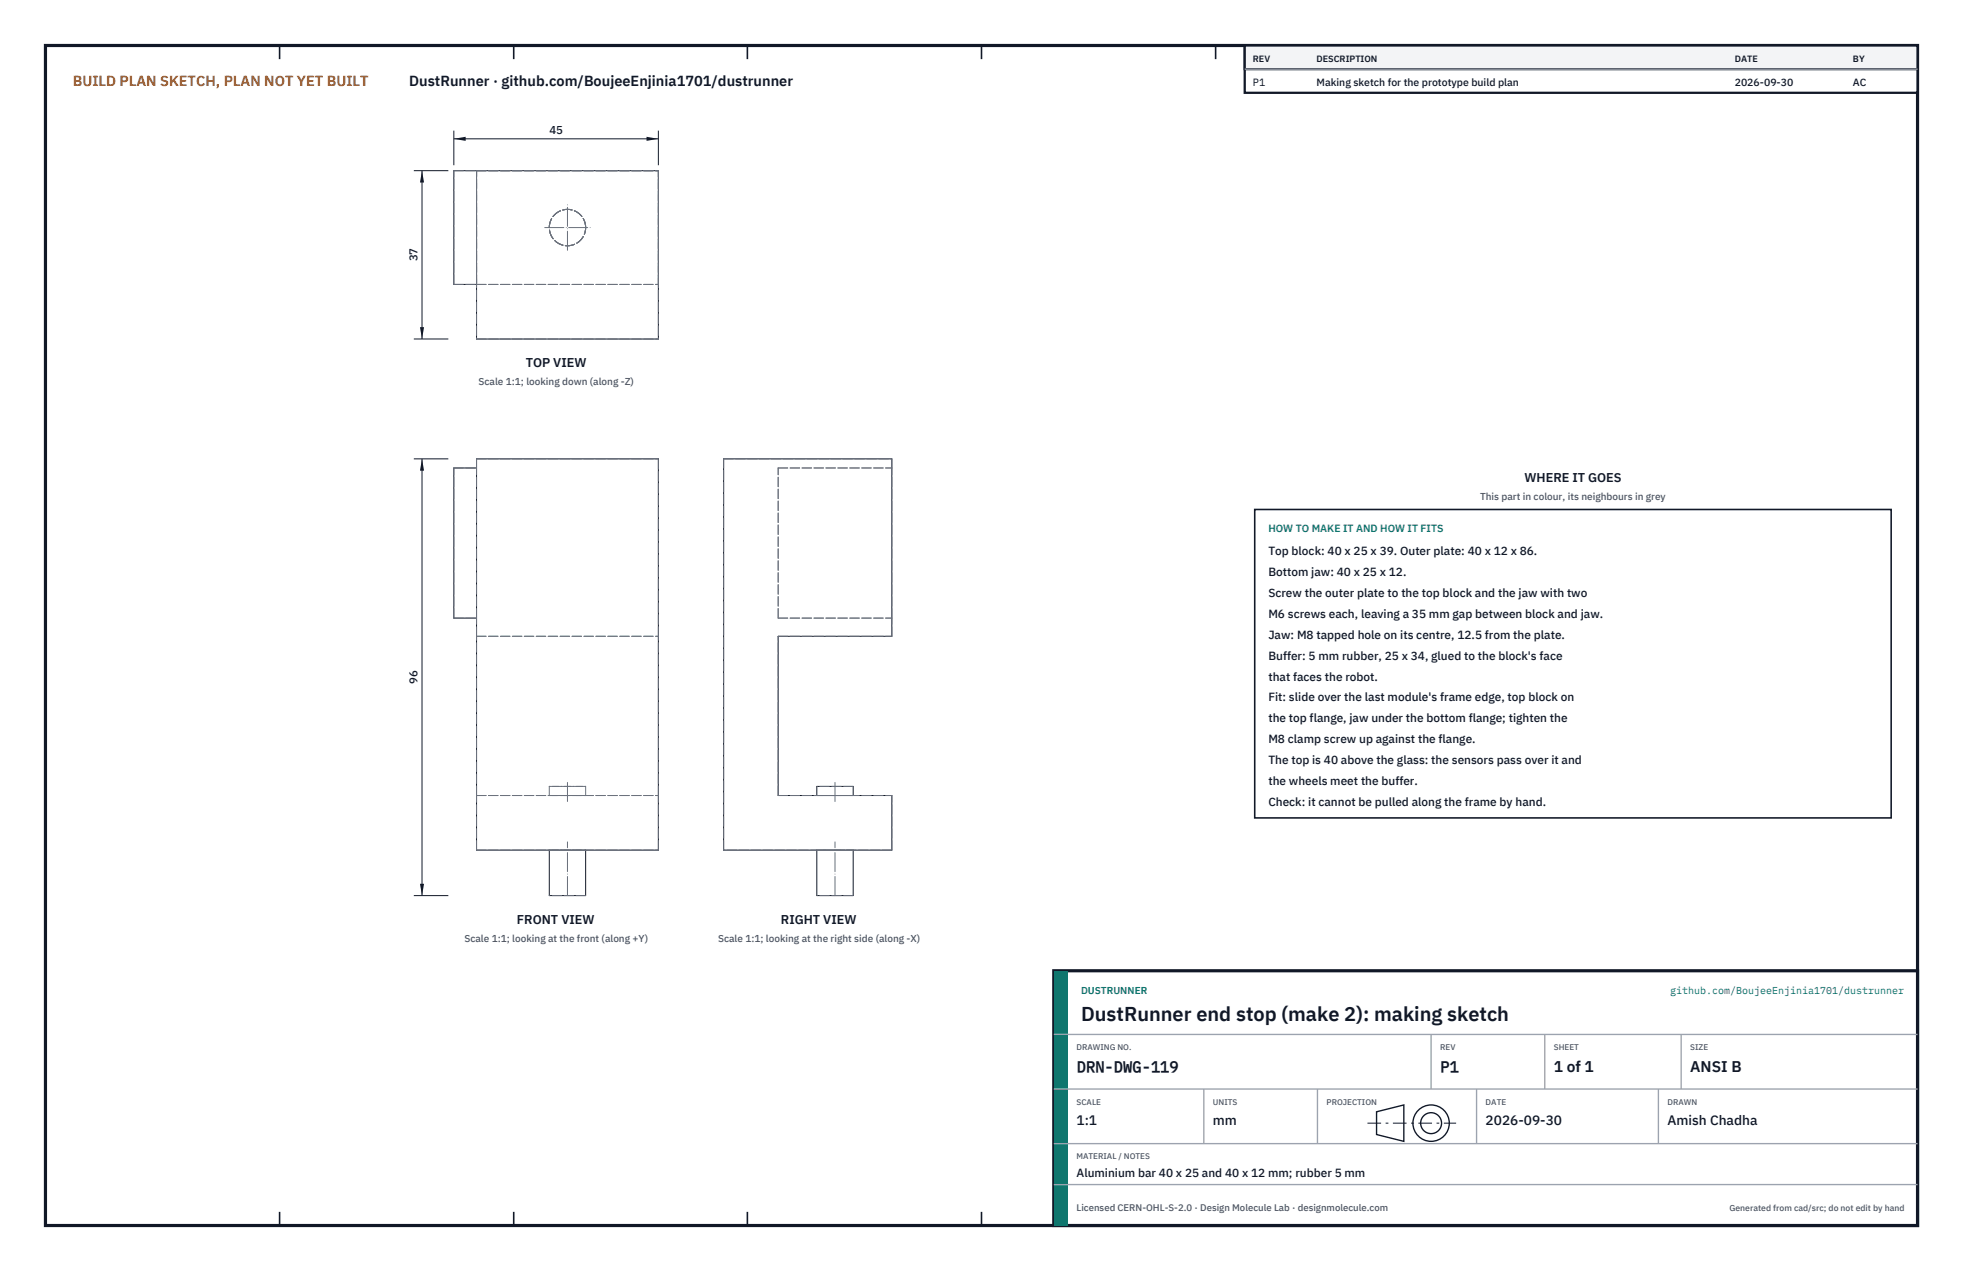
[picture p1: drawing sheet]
<svg xmlns="http://www.w3.org/2000/svg" width="432mm" height="279mm" viewBox="0 0 432 279" stroke-linecap="round" stroke-linejoin="round" font-family="sans-serif">
<defs><g id="words">
<text font-size="4.4" fill="#111827" x="237.8" y="224.4">DustRunner end stop (make 2): making sketch</text>
<g font-size="3.4" fill="#111827">
<text x="236.8" y="235.6">DRN-DWG-119</text>
<text x="316.8" y="235.6">P1</text>
<text x="341.8" y="235.6">1 of 1</text>
<text x="371.8" y="235.6">ANSI B</text>
</g>
<text font-size="3.2" fill="#b45309" x="16" y="19">BUILD PLAN SKETCH, PLAN NOT YET BUILT</text>
<text font-size="3.2" fill="#111827" x="90" y="19">DustRunner · github.com/BoujeeEnjinia1701/dustrunner</text>
<g font-size="3" fill="#111827">
<text x="236.8" y="247.2">1:1</text>
<text x="266.8" y="247.2">mm</text>
<text x="326.8" y="247.2">2026-09-30</text>
<text x="366.8" y="247.2">Amish Chadha</text>
</g>
<g font-size="2.8" fill="#111827">
<text x="115.6" y="80.7">TOP VIEW</text>
<text x="335.3" y="106">WHERE IT GOES</text>
<text x="113.7" y="203">FRONT VIEW</text>
<text x="171.8" y="203">RIGHT VIEW</text>
</g>
<g font-size="2.6" fill="#111827">
<text x="279" y="122">Top block: 40 x 25 x 39. Outer plate: 40 x 12 x 86.</text>
<text x="279" y="126.6">Bottom jaw: 40 x 25 x 12.</text>
<text x="279" y="131.2">Screw the outer plate to the top block and the jaw with two</text>
<text x="279" y="135.8">M6 screws each, leaving a 35 mm gap between block and jaw.</text>
<text x="279" y="140.4">Jaw: M8 tapped hole on its centre, 12.5 from the plate.</text>
<text x="279" y="145">Buffer: 5 mm rubber, 25 x 34, glued to the block's face</text>
<text x="279" y="149.6">that faces the robot.</text>
<text x="279" y="154.2">Fit: slide over the last module's frame edge, top block on</text>
<text x="279" y="158.8">the top flange, jaw under the bottom flange; tighten the</text>
<text x="279" y="163.4">M8 clamp screw up against the flange.</text>
<text x="279" y="168">The top is 40 above the glass: the sensors pass over it and</text>
<text x="279" y="172.6">the wheels meet the buffer.</text>
<text x="279" y="177.2">Check: it cannot be pulled along the frame by hand.</text>
<text x="236.8" y="258.8">Aluminium bar 40 x 25 and 40 x 12 mm; rubber 5 mm</text>
</g>
<g font-size="2.5" fill="#111827">
<text x="120.8" y="29.5">45</text>
<text x="91.8" y="57.5" transform="rotate(-90 91.8 57.5)">37</text>
<text x="91.8" y="150.4" transform="rotate(-90 91.8 150.4)">96</text>
</g>
<g font-size="2.3" fill="#111827">
<text x="275.6" y="18.8">P1</text>
<text x="289.6" y="18.8">Making sketch for the prototype build plan</text>
<text x="381.6" y="18.8">2026-09-30</text>
<text x="407.6" y="18.8">AC</text>
</g>
<text font-size="2.3" fill="#0f766e" x="279" y="117">HOW TO MAKE IT AND HOW IT FITS</text>
<g font-size="2.2" fill="#4b5563">
<text x="105.2" y="84.7">Scale 1:1; looking down (along -Z)</text>
<text x="325.6" y="110">This part in colour, its neighbours in grey</text>
<text x="102.2" y="207.1">Scale 1:1; looking at the front (along +Y)</text>
<text x="157.9" y="207.1">Scale 1:1; looking at the right side (along -X)</text>
</g>
<g font-size="2.2" fill="#0f766e">
<text x="237.8" y="218.4">DUSTRUNNER</text>
<text x="367.4" y="218.4">github.com/BoujeeEnjinia1701/dustrunner</text>
</g>
<text font-size="2.1" fill="#4b5563" x="236.8" y="266.2">Licensed CERN-OHL-S-2.0 · Design Molecule Lab · designmolecule.com</text>
<g font-size="2" fill="#111827">
<text x="275.6" y="13.6">REV</text>
<text x="289.6" y="13.6">DESCRIPTION</text>
<text x="381.6" y="13.6">DATE</text>
<text x="407.6" y="13.6">BY</text>
</g>
<text font-size="1.9" fill="#4b5563" x="380.4" y="266.2">Generated from cad/src; do not edit by hand</text>
<g font-size="1.8" fill="#4b5563">
<text x="236.8" y="230.8">DRAWING NO.</text>
<text x="316.8" y="230.8">REV</text>
<text x="341.8" y="230.8">SHEET</text>
<text x="371.8" y="230.8">SIZE</text>
<text x="236.8" y="242.8">SCALE</text>
<text x="266.8" y="242.8">UNITS</text>
<text x="291.8" y="242.8">PROJECTION</text>
<text x="326.8" y="242.8">DATE</text>
<text x="366.8" y="242.8">DRAWN</text>
<text x="236.8" y="254.8">MATERIAL / NOTES</text>
</g>
</g></defs>
<path d="M10 10h411.8v259.4h-411.8z" fill="none" stroke="#111827" stroke-width=".7" stroke-linecap="butt"/>
<g fill="none" stroke="#111827" stroke-width=".35">
<path d="M61.5 10v3M113 10v3M164.4 10v3M215.9 10v3M267.4 10v3M318.9 10v3M370.3 10v3M61.5 266.4v3M113 266.4v3M164.4 266.4v3M215.9 266.4v3M267.4 266.4v3"/>
<path d="M318.9 266.4v3M370.3 266.4v3"/>
</g>
<path d="M104.8 37.5v37h40v-37h-45v25h5M104.8 100.9h40v86h-40zM104.8 102.9h-5v33h5M159.2 100.9h37v39h-25v35h25v12h-37zM179.7 174.9v-2h8v2M120.8 186.9v10h8v-10M179.7 186.9v10h3.4h4.6v-10" fill="none" stroke="#111727" stroke-width=".22"/>
<g fill="none" stroke="#6a7180" stroke-width=".22" stroke-dasharray="2.1 .5">
<path d="M99.8 37.5h5M104.8 37.5v37M104.8 37.5h40M144.8 37.5v37M99.8 62.5h5M99.8 62.5v-25M104.8 62.5v-25M104.8 62.5h40M104.8 74.5h40M144.8 62.5v-25M99.8 102.9h5M104.8 102.9v-2"/>
<path d="M104.8 100.9h40M159.2 100.9h37M171.2 102.9h25M196.2 102.9v-2M99.8 135.9h5M99.8 135.9v-33M104.8 135.9v-33M104.8 139.9v-4M104.8 139.9h40M144.8 139.9v-39M171.2 135.9v-33M171.2 135.9h25"/>
<path d="M171.2 139.9h25M196.2 139.9v-4M196.2 135.9v-33M104.8 174.9v-35M104.8 174.9h40M120.8 174.9h8M120.8 172.9h8M120.8 174.9v-2M128.8 174.9h-8M128.8 174.9v-2M128.8 172.9h-8M144.8 174.9v-35"/>
<path d="M171.2 174.9v-35M171.2 174.9h25M179.7 174.9h4M183.7 174.9h4M187.7 174.9h-8M187.7 172.9h-8M104.8 186.9v-12M104.8 186.9h40M120.8 186.9h8M128.8 186.9h-8M128.8 196.9h-8M144.8 186.9v-12"/>
<path d="M159.2 186.9v-86M179.7 186.9h4M183.7 186.9h4M187.7 186.9h-8M187.7 196.9h-8M196.2 186.9v-12M196.2 186.9h-37"/>
<circle cx="124.8" cy="50" r="4"/>
</g>
<path d="M119.8 50h10M124.8 55v-10M124.8 176.2v-4.6M183.7 176.2v-4.6M124.8 196.9v-11.8M183.7 196.9v-11.8" fill="none" stroke="#6a7180" stroke-width=".22" stroke-dasharray="4.2 .5 0 .5"/>
<path d="M99.8 28.7v7.6M99.8 30.5h45M144.8 28.7v7.6" fill="none" stroke="#111827" stroke-width=".22"/>
<path d="M99.8 30.5l2.6-.4v.9zM142.2 30.1v.9l2.6-.5z" fill="#111827"/>
<path d="M91 37.5h7.6M92.8 37.5v37M91 74.5h7.6" fill="none" stroke="#111827" stroke-width=".22"/>
<path d="M92.8 37.5l-.4 2.6h.9zM92.4 71.9h.9l-.5 2.6z" fill="#111827"/>
<path d="M91 100.9h7.6M92.8 100.9v96M91 196.9h7.6" fill="none" stroke="#111827" stroke-width=".22"/>
<path d="M92.8 100.9l-.4 2.6h.9zM92.4 194.3h.9l-.5 2.6z" fill="#111827"/>
<path d="M276 112h140v67.8h-140z" fill="#fff" stroke="#111827" stroke-width=".35"/>
<path d="M273.8 10h148v10.4h-148z" fill="#fff" stroke="#111827" stroke-width=".5"/>
<path d="M273.8 10h148v5.2h-148z" fill="#f3f4f6" stroke="#111827" stroke-width=".5"/>
<path d="M273.8 15.2h148" fill="none" stroke="#9ca3af" stroke-width=".3"/>
<path d="M231.8 213.4h190v56h-190z" fill="#fff" stroke="#111827" stroke-width=".7" stroke-linecap="butt"/>
<path d="M231.8 213.4h3v56h-3z" fill="#0f766e"/>
<path d="M231.8 227.4h190M231.8 239.4h190M264.8 239.4v12M289.8 239.4v12M314.8 227.4v12M324.8 239.4v12M339.8 227.4v12M364.8 239.4v12M369.8 227.4v12M231.8 251.4h190M231.8 260.4h190" fill="none" stroke="#9ca3af" stroke-width=".3"/>
<g fill="none" stroke="#111827" stroke-width=".3">
<path d="M302.8 244.4l6-1.5v8l-6-1.5z"/>
<circle cx="314.8" cy="246.9" r="4"/>
<circle cx="314.8" cy="246.9" r="2.3"/>
</g>
<path d="M300.8 246.9h19.5" fill="none" stroke="#111827" stroke-width=".22" stroke-dasharray="3 1 .6 1" stroke-linecap="butt"/>
<use href="#words"/>
</svg>
